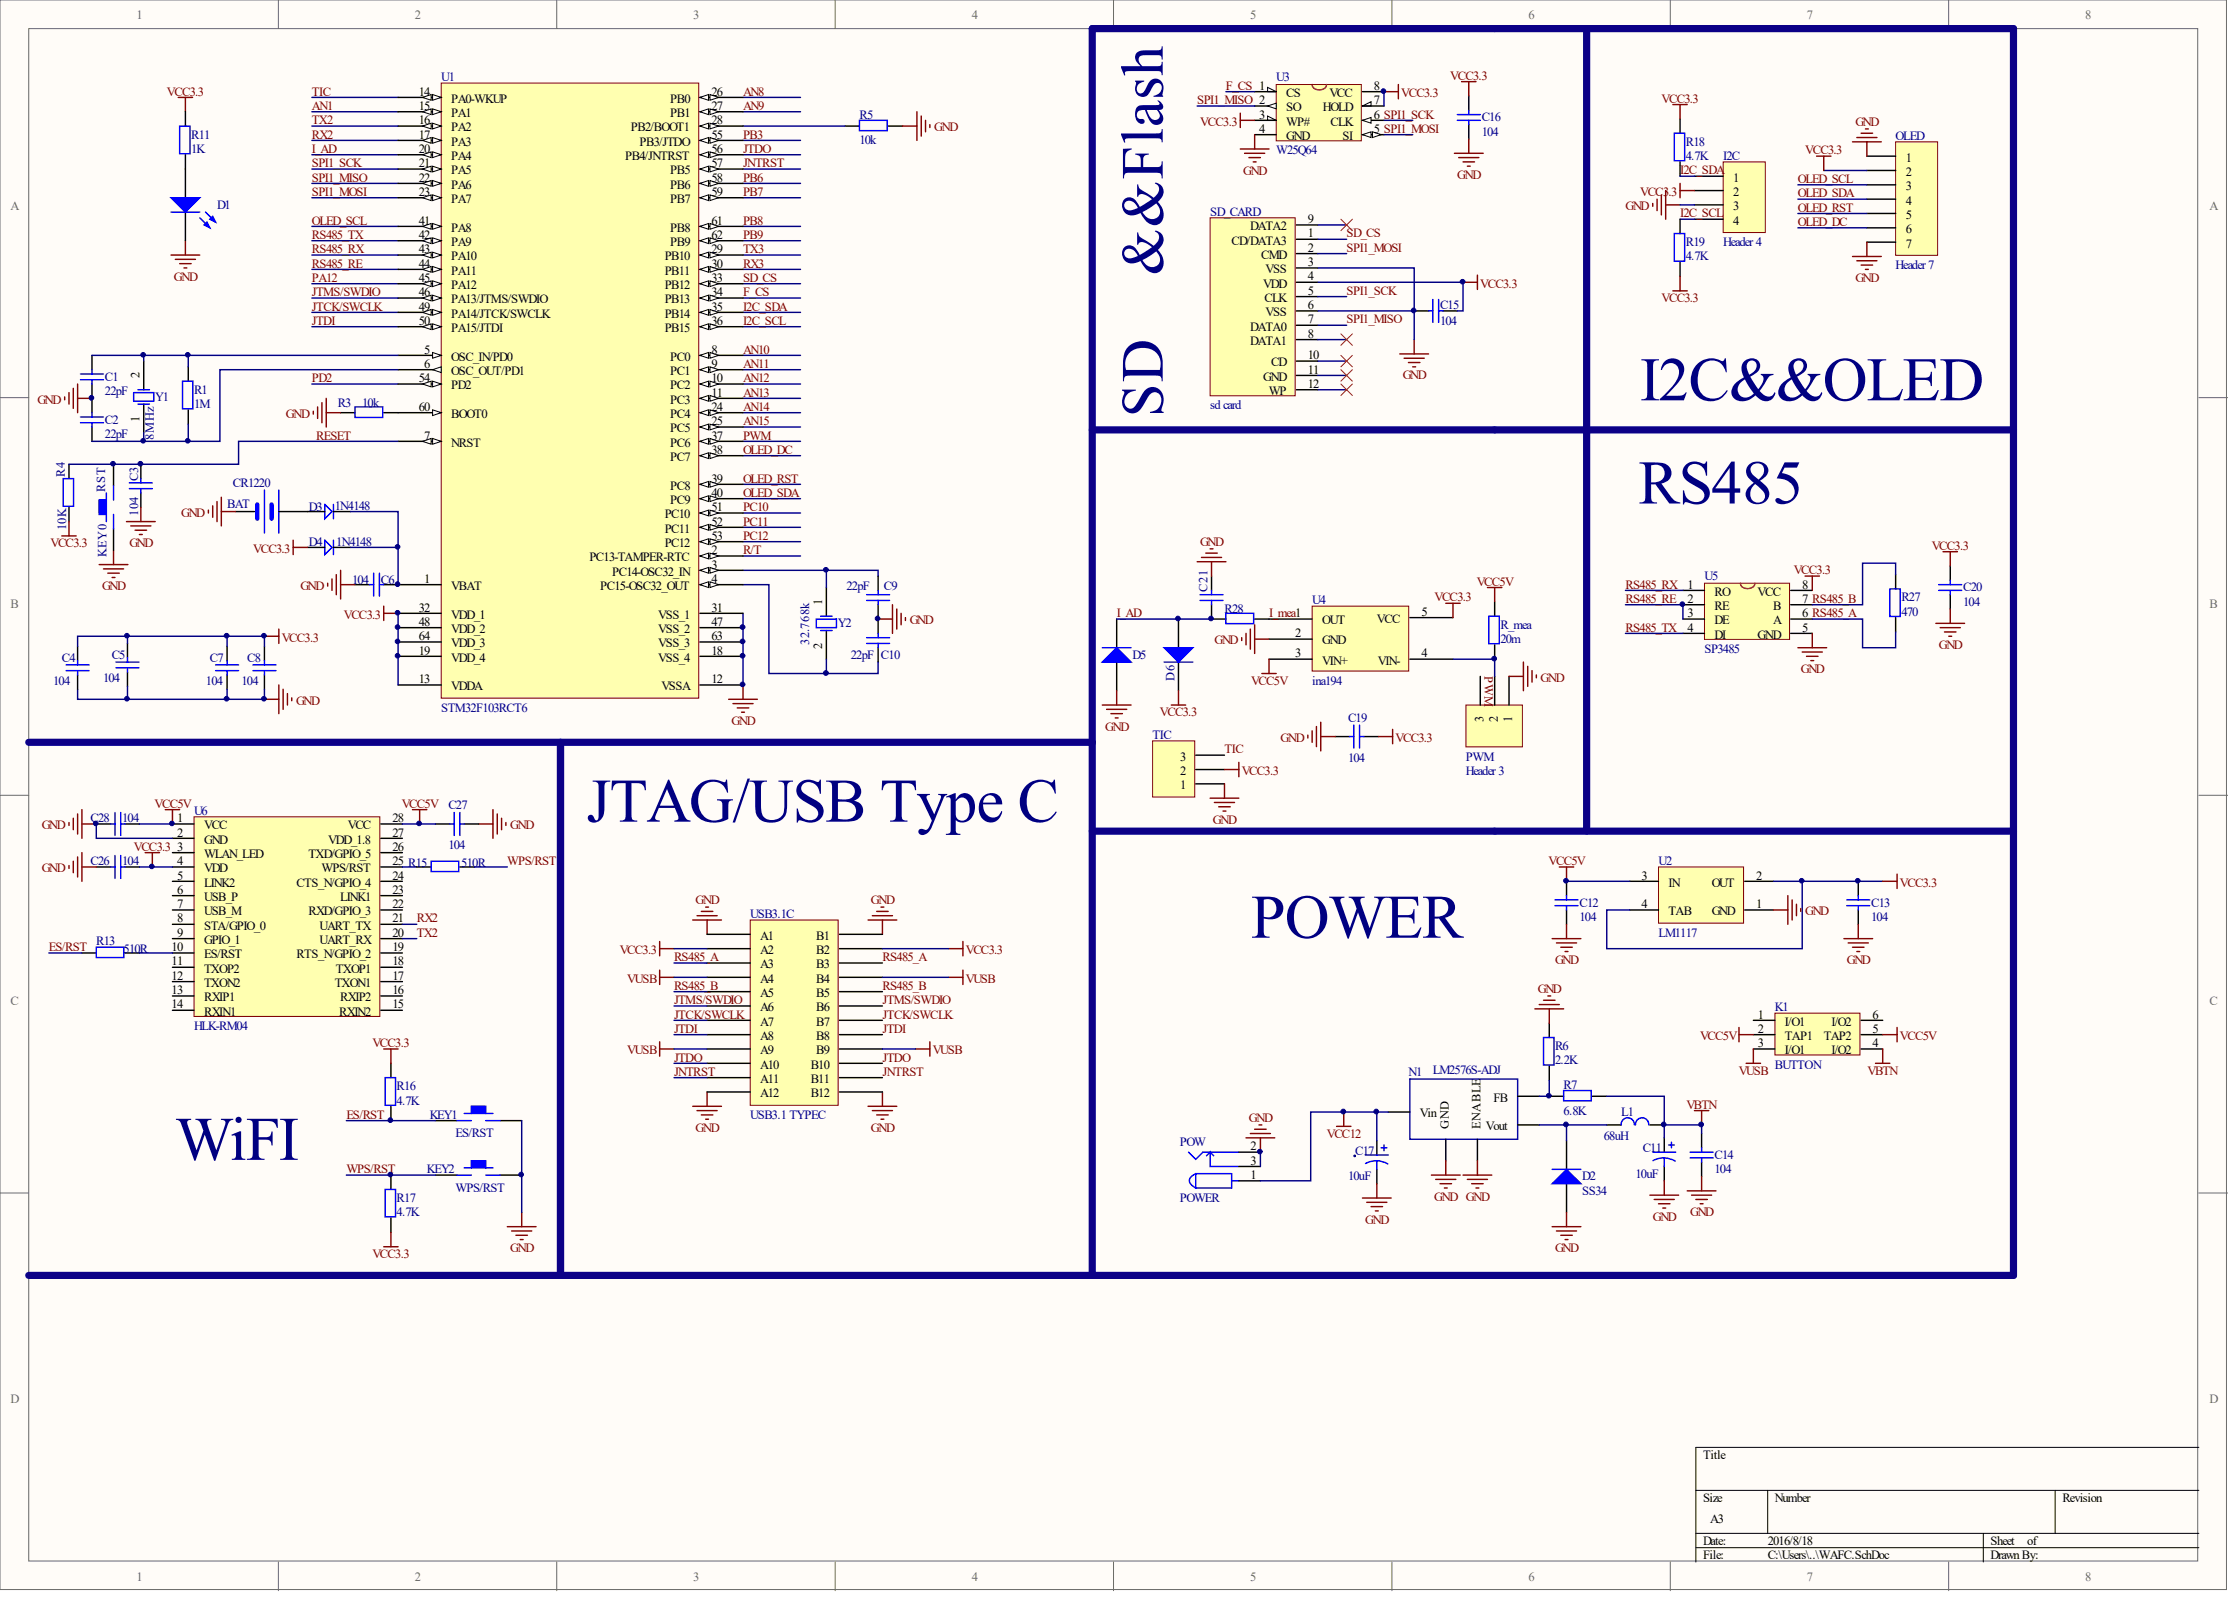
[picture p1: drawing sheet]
<svg xmlns="http://www.w3.org/2000/svg" width="393mm" height="282mm" viewBox="0 0 393 282" stroke-linecap="round" stroke-linejoin="round" font-family="sans-serif">
<defs><g id="words">
<g font-size="10.9" fill="#000080">
<text x="289.2" y="70.6">I2C&amp;&amp;OLED</text>
<text x="289" y="88.8">RS485</text>
<text x="103.5" y="144.9">JTAG/USB Type C</text>
<text x="220.7" y="165.4">POWER</text>
<text x="30.9" y="204.6">WiFI</text>
</g>
<g font-size="10.6" fill="#000080">
<text x="205.1" y="48.6" transform="rotate(-90 205.1 48.6)">&amp;&amp;Flash</text>
<text x="205.1" y="73.6" transform="rotate(-90 205.1 73.6)">SD</text>
</g>
<g font-size="2.2" fill="#696969">
<text x="24.1" y="3.4">1</text>
<text x="73.2" y="3.4">2</text>
<text x="122.3" y="3.4">3</text>
<text x="171.4" y="3.4">4</text>
<text x="220.5" y="3.4">5</text>
<text x="269.6" y="3.4">6</text>
<text x="318.7" y="3.4">7</text>
<text x="367.8" y="3.4">8</text>
<text x="1.9" y="37">A</text>
<text x="389.7" y="37">A</text>
<text x="1.9" y="107.2">B</text>
<text x="389.7" y="107.2">B</text>
<text x="1.9" y="177.3">C</text>
<text x="389.7" y="177.3">C</text>
<text x="1.9" y="247.5">D</text>
<text x="389.7" y="247.5">D</text>
<text x="24.1" y="278.9">1</text>
<text x="73.2" y="278.9">2</text>
<text x="122.3" y="278.9">3</text>
<text x="171.4" y="278.9">4</text>
<text x="220.5" y="278.9">5</text>
<text x="269.6" y="278.9">6</text>
<text x="318.7" y="278.9">7</text>
<text x="367.8" y="278.9">8</text>
</g>
<g font-size="2.2" fill="#800000">
<text x="29.4" y="16.9">VCC3.3</text>
<text x="55" y="16.9">TIC</text>
<text x="131.1" y="16.9">AN8</text>
<text x="216.2" y="15.9">F_CS 1</text>
<text x="247.2" y="17.1">VCC3.3</text>
<text x="255.8" y="14.1">VCC3.3</text>
<text x="55" y="21.9">TX2</text>
<text x="55" y="19.4">AN1</text>
<text x="131.1" y="19.4">AN9</text>
<text x="164.8" y="23.2">GND</text>
<text x="211.2" y="18.4">SPI1_MISO 2</text>
<text x="211.7" y="22.2">VCC3.3</text>
<text x="293.1" y="18.1">VCC3.3</text>
<text x="327.3" y="22.2">GND</text>
<text x="55" y="24.4">RX2</text>
<text x="55" y="29.5">SPI1_SCK</text>
<text x="55" y="27">I_AD</text>
<text x="131.1" y="29.5">JNTRST</text>
<text x="131.1" y="24.4">PB3</text>
<text x="131.1" y="27">JTDO</text>
<text x="318.4" y="27.2">VCC3.3</text>
<text x="55" y="34.6">SPI1_MOSI</text>
<text x="55" y="32">SPI1_MISO</text>
<text x="131.1" y="32">PB6</text>
<text x="131.1" y="34.6">PB7</text>
<text x="219.3" y="30.8">GND</text>
<text x="257.1" y="31.5">GND</text>
<text x="289.3" y="34.6">VCC</text>
<text x="293.3" y="34.6">3</text>
<text x="294.3" y="34.6">.3</text>
<text x="296.3" y="30.8">I2C_SDA</text>
<text x="317.1" y="32.3">OLED_SCL</text>
<text x="317.1" y="34.8">OLED_SDA</text>
<text x="55" y="39.6">OLED_SCL</text>
<text x="131.1" y="39.6">PB8</text>
<text x="237.5" y="41.9">SD_CS</text>
<text x="286.7" y="37.1">GND</text>
<text x="296.3" y="38.3">I2C_SCL</text>
<text x="317.1" y="37.3">OLED_RST</text>
<text x="317.1" y="39.9">OLED_DC</text>
<text x="55" y="42.1">RS485_TX</text>
<text x="55" y="44.7">RS485_RX</text>
<text x="55" y="47.2">RS485_RE</text>
<text x="131.1" y="42.1">PB9</text>
<text x="131.1" y="44.7">TX3</text>
<text x="131.1" y="47.2">RX3</text>
<text x="237.5" y="44.4">SPI1_MOSI</text>
<text x="30.7" y="49.5">GND</text>
<text x="55" y="52.3">JTMS/SWDIO</text>
<text x="55" y="49.7">PA12</text>
<text x="131.1" y="49.7">SD_CS</text>
<text x="131.1" y="52.3">F_CS</text>
<text x="237.5" y="52">SPI1_SCK</text>
<text x="261.1" y="50.7">VCC3.3</text>
<text x="293.1" y="53.3">VCC3.3</text>
<text x="327.3" y="49.8">GND</text>
<text x="55" y="54.8">JTCK/SWCLK</text>
<text x="55" y="57.3">JTDI</text>
<text x="131.1" y="57.3">I2C_SCL</text>
<text x="131.1" y="54.8">I2C_SDA</text>
<text x="237.5" y="57.1">SPI1_MISO</text>
<text x="131.1" y="62.4">AN10</text>
<text x="131.1" y="64.9">AN11</text>
<text x="6.6" y="71.2">GND</text>
<text x="55" y="67.4">PD2</text>
<text x="131.1" y="67.4">AN12</text>
<text x="131.1" y="69.9">AN13</text>
<text x="247.4" y="66.9">GND</text>
<text x="50.4" y="73.7">GND</text>
<text x="55.8" y="77.5">RESET</text>
<text x="131.1" y="72.5">AN14</text>
<text x="131.1" y="75">AN15</text>
<text x="131.1" y="77.5">PWM</text>
<text x="131.1" y="80.1">OLED_DC</text>
<text x="131.1" y="85.1">OLED_RST</text>
<text x="131.1" y="87.6">OLED_SDA</text>
<text x="31.9" y="91.2">GND</text>
<text x="131.1" y="90.2">PC10</text>
<text x="131.1" y="92.7">PC11</text>
<text x="131.1" y="95.2">PC12</text>
<text x="8.9" y="96.5">VCC3.3</text>
<text x="22.8" y="96.5">GND</text>
<text x="44.7" y="97.5">VCC3.3</text>
<text x="131.1" y="97.8">R/T</text>
<text x="211.7" y="96.2">GND</text>
<text x="316.4" y="101.3">VCC3.3</text>
<text x="340.7" y="97">VCC3.3</text>
<text x="18" y="104.1">GND</text>
<text x="53" y="104.1">GND</text>
<text x="253" y="106.1">VCC3.3</text>
<text x="260.5" y="103.3">VCC5V</text>
<text x="286.7" y="103.8">RS485_RX</text>
<text x="286.7" y="106.3">RS485_RE</text>
<text x="49.7" y="113.2">VCC3.3</text>
<text x="60.6" y="109.1">VCC3.3</text>
<text x="160.5" y="110.1">GND</text>
<text x="197" y="108.9">I_AD</text>
<text x="214.2" y="113.7">GND</text>
<text x="223.8" y="108.9">I_mea1</text>
<text x="286.7" y="111.4">RS485_TX</text>
<text x="261.8" y="119.3" transform="rotate(90 261.8 119.3)">PWM</text>
<text x="317.6" y="118.8">GND</text>
<text x="342" y="114.5">GND</text>
<text x="52.2" y="124.3">GND</text>
<text x="220.7" y="120.8">VCC5V</text>
<text x="271.8" y="120.3">GND</text>
<text x="129" y="127.9">GND</text>
<text x="194.9" y="128.9">GND</text>
<text x="204.6" y="126.3">VCC3.3</text>
<text x="225.9" y="130.9">GND</text>
<text x="246.1" y="130.9">VCC3.3</text>
<text x="216" y="132.9">TIC</text>
<text x="219" y="136.7">VCC3.3</text>
<text x="27.3" y="142.5">VCC5V</text>
<text x="70.9" y="142.5">VCC5V</text>
<text x="7.4" y="146.3">GND</text>
<text x="90" y="146.3">GND</text>
<text x="214" y="145.3">GND</text>
<text x="7.4" y="153.9">GND</text>
<text x="23.6" y="150.1">VCC3.3</text>
<text x="89.5" y="152.6">WPS/RST</text>
<text x="273.1" y="152.6">VCC5V</text>
<text x="122.7" y="159.4">GND</text>
<text x="153.6" y="159.4">GND</text>
<text x="318.4" y="161.5">GND</text>
<text x="335.1" y="156.4">VCC3.3</text>
<text x="8.6" y="167.8">ES/RST</text>
<text x="73.5" y="162.7">RX2</text>
<text x="73.5" y="165.2">TX2</text>
<text x="109.3" y="168.3">VCC3.3</text>
<text x="110.7" y="173.3">VUSB</text>
<text x="118.9" y="169.5">RS485_A</text>
<text x="155.6" y="169.5">RS485_A</text>
<text x="170.4" y="173.3">VUSB</text>
<text x="170.4" y="168.3">VCC3.3</text>
<text x="274.3" y="170.1">GND</text>
<text x="325.7" y="170.1">GND</text>
<text x="118.9" y="174.6">RS485_B</text>
<text x="118.9" y="177.1">JTMS/SWDIO</text>
<text x="118.9" y="179.7">JTCK/SWCLK</text>
<text x="155.6" y="177.1">JTMS/SWDIO</text>
<text x="155.6" y="174.6">RS485_B</text>
<text x="155.6" y="179.7">JTCK/SWCLK</text>
<text x="271.2" y="175.1">GND</text>
<text x="65.7" y="184.7">VCC3.3</text>
<text x="110.7" y="186">VUSB</text>
<text x="118.9" y="182.2">JTDI</text>
<text x="155.6" y="182.2">JTDI</text>
<text x="164.5" y="186">VUSB</text>
<text x="299.9" y="183.4">VCC5V</text>
<text x="335.1" y="183.4">VCC5V</text>
<text x="118.9" y="189.8">JNTRST</text>
<text x="118.9" y="187.2">JTDO</text>
<text x="155.6" y="189.8">JNTRST</text>
<text x="155.6" y="187.2">JTDO</text>
<text x="306.7" y="189.5">VUSB</text>
<text x="329.4" y="189.5">VBTN</text>
<text x="61.1" y="197.3">ES/RST</text>
<text x="220.3" y="197.9">GND</text>
<text x="297.5" y="195.6">VBTN</text>
<text x="122.7" y="199.7">GND</text>
<text x="153.6" y="199.7">GND</text>
<text x="234" y="200.7">VCC12</text>
<text x="61.1" y="207">WPS/RST</text>
<text x="240.8" y="215.8">GND</text>
<text x="253" y="211.8">GND GND</text>
<text x="291.5" y="215.3">GND</text>
<text x="298.1" y="214.6">GND</text>
<text x="65.7" y="221.9">VCC3.3</text>
<text x="90" y="220.9">GND</text>
<text x="274.3" y="220.9">GND</text>
</g>
<g font-size="2.2">
<text x="73.9" y="16.9">14</text>
<text x="125.5" y="16.9">26</text>
<text x="226.9" y="17.1">CS</text>
<text x="234.5" y="17.1">VCC</text>
<text x="242.3" y="15.9">8</text>
<text x="73.9" y="19.4">15</text>
<text x="73.9" y="21.9">16</text>
<text x="79.6" y="18.1">PA0-WKUP</text>
<text x="79.6" y="20.7">PA1</text>
<text x="79.6" y="23.2">PA2</text>
<text x="111.3" y="23.2">PB2/BOOT1</text>
<text x="118.2" y="18.1">PB0</text>
<text x="118.2" y="20.7">PB1</text>
<text x="125.5" y="19.4">27</text>
<text x="125.5" y="21.9">28</text>
<text x="222.1" y="20.9">3</text>
<text x="222.1" y="23.4">4</text>
<text x="226.9" y="19.6">SO</text>
<text x="226.9" y="22.2">WP#</text>
<text x="233.3" y="19.6">HOLD</text>
<text x="234.7" y="22.2">CLK</text>
<text x="242.3" y="23.4">5 SPI1_MOSI</text>
<text x="242.3" y="20.9">6 SPI1_SCK</text>
<text x="242.3" y="18.4">7</text>
<text x="73.9" y="24.4">17</text>
<text x="73.9" y="27">20</text>
<text x="73.9" y="29.5">21</text>
<text x="79.6" y="25.7">PA3</text>
<text x="79.6" y="28.2">PA4</text>
<text x="110.3" y="28.2">PB4/JNTRST</text>
<text x="112.8" y="25.7">PB3/JTDO</text>
<text x="125.5" y="24.4">55</text>
<text x="125.5" y="27">56</text>
<text x="125.5" y="29.5">57</text>
<text x="226.9" y="24.7">GND</text>
<text x="236.8" y="24.7">SI</text>
<text x="336.1" y="28.5">1</text>
<text x="73.9" y="32">22</text>
<text x="73.9" y="34.6">23</text>
<text x="79.6" y="30.8">PA5</text>
<text x="79.6" y="33.3">PA6</text>
<text x="79.6" y="35.8">PA7</text>
<text x="118.2" y="30.8">PB5</text>
<text x="118.2" y="33.3">PB6</text>
<text x="118.2" y="35.8">PB7</text>
<text x="125.5" y="32">58</text>
<text x="125.5" y="34.6">59</text>
<text x="305.7" y="32">1</text>
<text x="305.7" y="34.6">2</text>
<text x="336.1" y="31">2</text>
<text x="336.1" y="33.5">3</text>
<text x="73.9" y="39.6">41</text>
<text x="79.6" y="40.9">PA8</text>
<text x="118.2" y="40.9">PB8</text>
<text x="125.5" y="39.6">61</text>
<text x="220.5" y="40.6">DATA2</text>
<text x="230.7" y="41.9">1</text>
<text x="230.7" y="39.4">9</text>
<text x="305.7" y="37.1">3</text>
<text x="305.7" y="39.6">4</text>
<text x="336.1" y="36.1">4</text>
<text x="336.1" y="38.6">5</text>
<text x="336.1" y="41.1">6</text>
<text x="73.9" y="42.1">42</text>
<text x="73.9" y="44.7">43</text>
<text x="73.9" y="47.2">44</text>
<text x="79.6" y="43.4">PA9</text>
<text x="79.6" y="45.9">PA10</text>
<text x="117.2" y="45.9">PB10</text>
<text x="118.2" y="43.4">PB9</text>
<text x="125.5" y="42.1">62</text>
<text x="125.5" y="44.7">29</text>
<text x="125.5" y="47.2">30</text>
<text x="217.3" y="43.2">CD/DATA3</text>
<text x="222.4" y="45.7">CMD</text>
<text x="230.7" y="44.4">2</text>
<text x="230.7" y="46.9">3</text>
<text x="336.1" y="43.7">7</text>
<text x="73.9" y="49.7">45</text>
<text x="73.9" y="52.3">46</text>
<text x="79.6" y="48.5">PA11</text>
<text x="79.6" y="51">PA12</text>
<text x="79.6" y="53.5">PA13/JTMS/SWDIO</text>
<text x="117.2" y="48.5">PB11</text>
<text x="117.2" y="51">PB12</text>
<text x="117.2" y="53.5">PB13</text>
<text x="125.5" y="49.7">33</text>
<text x="125.5" y="52.3">34</text>
<text x="222.8" y="50.7">VDD</text>
<text x="223" y="53.3">CLK</text>
<text x="223.2" y="48.2">VSS</text>
<text x="230.7" y="49.5">4</text>
<text x="230.7" y="52">5</text>
<text x="73.9" y="54.8">49</text>
<text x="73.9" y="57.3">50</text>
<text x="79.6" y="56">PA14/JTCK/SWCLK</text>
<text x="79.6" y="58.6">PA15/JTDI</text>
<text x="117.2" y="56">PB14</text>
<text x="117.2" y="58.6">PB15</text>
<text x="125.5" y="54.8">35</text>
<text x="125.5" y="57.3">36</text>
<text x="220.5" y="58.3">DATA0</text>
<text x="223.2" y="55.8">VSS</text>
<text x="230.7" y="54.5">6</text>
<text x="230.7" y="57.1">7</text>
<text x="230.7" y="59.6">8</text>
<text x="74.8" y="62.4">5</text>
<text x="74.8" y="64.9">6</text>
<text x="79.6" y="63.6">OSC_IN/PD0</text>
<text x="118.2" y="63.6">PC0</text>
<text x="125.5" y="62.4">8</text>
<text x="125.5" y="64.9">9</text>
<text x="220.5" y="60.8">DATA1</text>
<text x="224.2" y="64.6">CD</text>
<text x="230.7" y="63.4">10</text>
<text x="230.7" y="65.9">11</text>
<text x="24.6" y="66.7" transform="rotate(-90 24.6 66.7)">2</text>
<text x="73.9" y="67.4">54</text>
<text x="79.6" y="66.2">OSC_OUT/PD1</text>
<text x="79.6" y="68.7">PD2</text>
<text x="118.2" y="66.2">PC1</text>
<text x="118.2" y="68.7">PC2</text>
<text x="118.2" y="71.2">PC3</text>
<text x="125.5" y="67.4">10</text>
<text x="125.5" y="69.9">11</text>
<text x="222.8" y="67.2">GND</text>
<text x="223.8" y="69.7">WP</text>
<text x="230.7" y="68.4">12</text>
<text x="24.6" y="74.5" transform="rotate(-90 24.6 74.5)">1</text>
<text x="73.9" y="72.5">60</text>
<text x="74.8" y="77.5">7</text>
<text x="79.6" y="73.7">BOOT0</text>
<text x="118.2" y="73.7">PC4</text>
<text x="118.2" y="76.3">PC5</text>
<text x="125.5" y="72.5">24</text>
<text x="125.5" y="75">25</text>
<text x="125.5" y="77.5">37</text>
<text x="79.6" y="78.8">NRST</text>
<text x="118.2" y="78.8">PC6</text>
<text x="118.2" y="81.3">PC7</text>
<text x="125.5" y="80.1">38</text>
<text x="118.2" y="86.4">PC8</text>
<text x="118.2" y="88.9">PC9</text>
<text x="125.5" y="85.1">39</text>
<text x="125.5" y="87.6">40</text>
<text x="117.2" y="91.4">PC10</text>
<text x="117.2" y="94">PC11</text>
<text x="125.5" y="90.2">51</text>
<text x="125.5" y="92.7">52</text>
<text x="125.5" y="95.2">53</text>
<text x="104" y="99">PC13-TAMPER-RTC</text>
<text x="108" y="101.5">PC14-OSC32_IN</text>
<text x="117.2" y="96.5">PC12</text>
<text x="125.5" y="97.8">2</text>
<text x="125.5" y="100.3">3</text>
<text x="73.9" y="107.9">32</text>
<text x="74.8" y="102.8">1</text>
<text x="79.6" y="104.1">VBAT</text>
<text x="105.9" y="104.1">PC15-OSC32_OUT</text>
<text x="125.5" y="102.8">4</text>
<text x="125.5" y="107.9">31</text>
<text x="145" y="106.7" transform="rotate(-90 145 106.7)">1</text>
<text x="297.7" y="103.8">1</text>
<text x="297.7" y="106.3">2</text>
<text x="302.4" y="105.1">RO</text>
<text x="302.4" y="107.6">RE</text>
<text x="310" y="105.1">VCC</text>
<text x="312.7" y="107.6">B</text>
<text x="317.9" y="106.3">7 RS485_B</text>
<text x="317.9" y="103.8">8</text>
<text x="73.9" y="110.4">48</text>
<text x="73.9" y="112.9">64</text>
<text x="79.6" y="109.1">VDD_1</text>
<text x="79.6" y="111.7">VDD_2</text>
<text x="116.1" y="109.1">VSS_1</text>
<text x="116.1" y="111.7">VSS_2</text>
<text x="125.5" y="110.4">47</text>
<text x="125.5" y="112.9">63</text>
<text x="228.5" y="112.4">2</text>
<text x="233.2" y="110.1">OUT</text>
<text x="233.2" y="113.7">GND</text>
<text x="242.9" y="109.9">VCC</text>
<text x="250.7" y="108.6">5</text>
<text x="297.7" y="108.9">3</text>
<text x="297.7" y="111.4">4</text>
<text x="302.4" y="110.1">DE</text>
<text x="302.4" y="112.7">DI</text>
<text x="310" y="112.7">GND</text>
<text x="312.7" y="110.1">A</text>
<text x="317.9" y="111.4">5</text>
<text x="317.9" y="108.9">6 RS485_A</text>
<text x="73.9" y="115.4">19</text>
<text x="79.6" y="114.2">VDD_3</text>
<text x="79.6" y="116.7">VDD_4</text>
<text x="116.1" y="114.2">VSS_3</text>
<text x="116.1" y="116.7">VSS_4</text>
<text x="125.5" y="115.4">18</text>
<text x="145" y="114.4" transform="rotate(-90 145 114.4)">2</text>
<text x="228.5" y="116">3</text>
<text x="233.2" y="117.2">VIN+</text>
<text x="243.1" y="117.2">VIN-</text>
<text x="250.7" y="116">4</text>
<text x="73.9" y="120.5">13</text>
<text x="79.6" y="121.8">VDDA</text>
<text x="116.7" y="121.8">VSSA</text>
<text x="125.5" y="120.5">12</text>
<text x="261.6" y="127.3" transform="rotate(-90 261.6 127.3)">3</text>
<text x="264.2" y="127.3" transform="rotate(-90 264.2 127.3)">2</text>
<text x="266.7" y="127.3" transform="rotate(-90 266.7 127.3)">1</text>
<text x="208.2" y="136.7">2</text>
<text x="208.2" y="134.2">3</text>
<text x="208.2" y="139.2">1</text>
<text x="31.2" y="145">1</text>
<text x="31.2" y="147.6">2</text>
<text x="36" y="146.3">VCC</text>
<text x="36" y="148.8">GND</text>
<text x="57.9" y="148.8">VDD_1.8</text>
<text x="61.3" y="146.3">VCC</text>
<text x="69.2" y="147.6">27</text>
<text x="69.2" y="145">28</text>
<text x="31.2" y="150.1">3</text>
<text x="31.2" y="152.6">4</text>
<text x="31.2" y="155.1">5</text>
<text x="36" y="151.3">WLAN_LED</text>
<text x="36" y="153.9">VDD</text>
<text x="54.4" y="151.3">TXD/GPIO_5</text>
<text x="56.7" y="153.9">WPS/RST</text>
<text x="69.2" y="155.1">24</text>
<text x="69.2" y="152.6">25 R15</text>
<text x="69.2" y="150.1">26</text>
<text x="289.5" y="155.1">3</text>
<text x="309.8" y="155.1">2</text>
<text x="31.2" y="157.7">6</text>
<text x="31.2" y="160.2">7</text>
<text x="36" y="156.4">LINK2</text>
<text x="36" y="158.9">USB_P</text>
<text x="36" y="161.5">USB_M</text>
<text x="52.3" y="156.4">CTS_N/GPIO_4</text>
<text x="54.4" y="161.5">RXD/GPIO_3</text>
<text x="60" y="158.9">LINK1</text>
<text x="69.2" y="160.2">22</text>
<text x="69.2" y="157.7">23</text>
<text x="289.5" y="160.2">4</text>
<text x="294.3" y="156.4">IN</text>
<text x="294.3" y="161.5">TAB</text>
<text x="301.9" y="156.4">OUT</text>
<text x="301.9" y="161.5">GND</text>
<text x="309.8" y="160.2">1</text>
<text x="30.3" y="167.8">10</text>
<text x="31.2" y="162.7">8</text>
<text x="31.2" y="165.2">9</text>
<text x="36" y="164">STA/GPIO_0</text>
<text x="36" y="166.5">GPIO_1</text>
<text x="56.4" y="166.5">UART_RX</text>
<text x="56.4" y="164">UART_TX</text>
<text x="69.2" y="167.8">19</text>
<text x="69.2" y="165.2">20</text>
<text x="69.2" y="162.7">21</text>
<text x="134.1" y="165.8">A1</text>
<text x="144" y="165.8">B1</text>
<text x="30.3" y="170.3">11</text>
<text x="30.3" y="172.8">12</text>
<text x="36" y="169">ES/RST</text>
<text x="36" y="171.6">TXOP2</text>
<text x="52.3" y="169">RTS_N/GPIO_2</text>
<text x="59.2" y="171.6">TXOP1</text>
<text x="69.2" y="172.8">17</text>
<text x="69.2" y="170.3">18</text>
<text x="134.1" y="168.3">A2</text>
<text x="134.1" y="170.8">A3</text>
<text x="134.1" y="173.3">A4</text>
<text x="144" y="173.3">B4</text>
<text x="144" y="170.8">B3</text>
<text x="144" y="168.3">B2</text>
<text x="30.3" y="175.4">13</text>
<text x="30.3" y="177.9">14</text>
<text x="36" y="174.1">TXON2</text>
<text x="36" y="176.6">RXIP1</text>
<text x="36" y="179.1">RXIN1</text>
<text x="59" y="174.1">TXON1</text>
<text x="59.8" y="179.1">RXIN2</text>
<text x="60" y="176.6">RXIP2</text>
<text x="69.2" y="177.9">15</text>
<text x="69.2" y="175.4">16</text>
<text x="134.1" y="175.9">A5</text>
<text x="134.1" y="178.4">A6</text>
<text x="144" y="178.4">B6</text>
<text x="144" y="175.9">B5</text>
<text x="310.1" y="179.7">1</text>
<text x="330.3" y="179.7">6</text>
<text x="134.1" y="180.9">A7</text>
<text x="134.1" y="183.4">A8</text>
<text x="134.1" y="186">A9</text>
<text x="144" y="186">B9</text>
<text x="144" y="183.4">B8</text>
<text x="144" y="180.9">B7</text>
<text x="310.1" y="182.2">2</text>
<text x="310.1" y="184.7">3</text>
<text x="314.8" y="180.9">I/O1</text>
<text x="314.8" y="183.4">TAP1</text>
<text x="314.8" y="186">I/O1</text>
<text x="321.7" y="183.4">TAP2</text>
<text x="323" y="186">I/O2</text>
<text x="323" y="180.9">I/O2</text>
<text x="330.3" y="184.7">4</text>
<text x="330.3" y="182.2">5</text>
<text x="134.1" y="188.5">A10</text>
<text x="134.1" y="191">A11</text>
<text x="143" y="191">B11</text>
<text x="143" y="188.5">B10</text>
<text x="134.1" y="193.6">A12</text>
<text x="143" y="193.6">B12</text>
<text x="250.5" y="197.1">Vin</text>
<text x="263.4" y="194.3">FB</text>
<text x="220.5" y="202.9">2</text>
<text x="255.6" y="199.2" transform="rotate(-90 255.6 199.2)">GND</text>
<text x="261.1" y="199.2" transform="rotate(-90 261.1 199.2)">ENABLE</text>
<text x="262.1" y="199.4">Vout</text>
<text x="220.5" y="208">1</text>
<text x="220.5" y="205.4">3</text>
<text x="300.4" y="257.3">Title</text>
<text x="300.4" y="264.9">Size</text>
<text x="301.7" y="268.7">A3</text>
<text x="313.1" y="264.9">Number</text>
<text x="363.8" y="264.9">Revision</text>
<text x="300.4" y="272.5">Date:</text>
<text x="300.4" y="275">File:</text>
<text x="311.8" y="272.5">2016/8/18</text>
<text x="311.8" y="275">C:\Users\..\WAFC.SchDoc</text>
<text x="351.1" y="272.5">Sheet</text>
<text x="351.1" y="275">DrawnBy:</text>
<text x="357.5" y="272.5">of</text>
</g>
<g font-size="2.2" fill="#000080">
<text x="77.8" y="14.3">U1</text>
<text x="225.1" y="14.3">U3</text>
<text x="151.6" y="20.9">R5</text>
<text x="261.4" y="23.9">104</text>
<text x="261.4" y="21.4">C16</text>
<text x="33.7" y="27">1K</text>
<text x="33.7" y="24.4">R11</text>
<text x="151.6" y="25.5">10k</text>
<text x="225.1" y="27.2">W25Q64</text>
<text x="297.4" y="28.2">4.7K</text>
<text x="297.4" y="25.7">R18</text>
<text x="303.9" y="28.2">I2C</text>
<text x="334.4" y="24.7">OLED</text>
<text x="38.3" y="36.8">D1</text>
<text x="213.4" y="38.1">SD_CARD</text>
<text x="297.4" y="45.9">4.7K</text>
<text x="297.4" y="43.4">R19</text>
<text x="303.9" y="43.4">Header 4</text>
<text x="334.4" y="47.4">Header 7</text>
<text x="254" y="57.3">104</text>
<text x="254" y="54.5">C15</text>
<text x="18.5" y="69.7">22pF</text>
<text x="18.5" y="67.2">C1</text>
<text x="27.4" y="70.7">Y1</text>
<text x="34.2" y="72">1M</text>
<text x="34.2" y="69.4">R1</text>
<text x="59.6" y="71.7">R3</text>
<text x="63.9" y="71.7">10k</text>
<text x="18.5" y="77.3">22pF</text>
<text x="18.5" y="74.8">C2</text>
<text x="27.2" y="77.6" transform="rotate(-90 27.2 77.6)">8MHz</text>
<text x="213.4" y="72.2">sd card</text>
<text x="11.4" y="84.2" transform="rotate(-90 11.4 84.2)">R4</text>
<text x="18.5" y="86.7" transform="rotate(-90 18.5 86.7)">RST</text>
<text x="24.3" y="84.9" transform="rotate(-90 24.3 84.9)">C3</text>
<text x="40.1" y="89.7">BAT</text>
<text x="41.1" y="85.9">CR1220</text>
<text x="59.1" y="89.9">1N4148</text>
<text x="11.7" y="93.5" transform="rotate(-90 11.7 93.5)">10K</text>
<text x="24.4" y="91" transform="rotate(-90 24.4 91)">104</text>
<text x="54.5" y="90.2">D3</text>
<text x="18.8" y="98.3" transform="rotate(-90 18.8 98.3)">KEY0</text>
<text x="54.5" y="96.2">D4</text>
<text x="59.3" y="96.2">1N4148</text>
<text x="62.1" y="103.1">104</text>
<text x="67.2" y="103.1">C6</text>
<text x="149.3" y="104.1">22pF</text>
<text x="155.9" y="104.1">C9</text>
<text x="213" y="104.4" transform="rotate(-90 213 104.4)">C21</text>
<text x="231.4" y="106.6">U4</text>
<text x="300.7" y="102.3">U5</text>
<text x="335.4" y="106.1">R27</text>
<text x="346.3" y="106.9">104</text>
<text x="346.3" y="104.3">C20</text>
<text x="142.8" y="113.7" transform="rotate(-90 142.8 113.7)">32.768k</text>
<text x="147.8" y="110.6">Y2</text>
<text x="216" y="108.1">R28</text>
<text x="264.7" y="113.4">20m</text>
<text x="264.7" y="110.9">R_mea</text>
<text x="335.4" y="108.6">470</text>
<text x="10.9" y="116.7">C4</text>
<text x="19.7" y="116.2">C5</text>
<text x="37" y="116.7">C7</text>
<text x="43.6" y="116.7">C8</text>
<text x="150.1" y="116.2">22pF</text>
<text x="155.4" y="116.2">C10</text>
<text x="199.8" y="116.2">D5</text>
<text x="300.7" y="115.2">SP3485</text>
<text x="9.4" y="120.8">104</text>
<text x="18.2" y="120.3">104</text>
<text x="36.3" y="120.8">104</text>
<text x="42.6" y="120.8">104</text>
<text x="77.8" y="125.6">STM32F103RCT6</text>
<text x="207.1" y="120.1" transform="rotate(-90 207.1 120.1)">D6</text>
<text x="231.4" y="120.8">ina194</text>
<text x="203.3" y="130.4">TIC</text>
<text x="237.8" y="127.3">C19</text>
<text x="237.8" y="134.4">104</text>
<text x="258.6" y="134.2">PWM</text>
<text x="258.6" y="136.7">Header 3</text>
<text x="34.2" y="143.8">U6</text>
<text x="79.1" y="142.7">C27</text>
<text x="16" y="145">C28</text>
<text x="21.5" y="145">104</text>
<text x="79.1" y="149.8">104</text>
<text x="16" y="152.6">C26</text>
<text x="21.5" y="152.6">104</text>
<text x="81.4" y="152.9">510R</text>
<text x="292.5" y="152.6">U2</text>
<text x="132.3" y="162">USB3.1C</text>
<text x="278.6" y="159.9">C12</text>
<text x="330.1" y="159.9">C13</text>
<text x="17" y="166.8">R13</text>
<text x="278.6" y="162.5">104</text>
<text x="292.5" y="165.2">LM1117</text>
<text x="330.1" y="162.5">104</text>
<text x="21.8" y="168">510R</text>
<text x="313.1" y="178.4">K1</text>
<text x="34.2" y="181.7">HLK-RM04</text>
<text x="274.3" y="185.2">R6</text>
<text x="248.4" y="189.8">N1</text>
<text x="252.7" y="189.5">LM2576S-ADJ</text>
<text x="274.3" y="187.7">2.2K</text>
<text x="313.1" y="188.5">BUTTON</text>
<text x="70" y="194.8">4.7K</text>
<text x="70" y="192.3">R16</text>
<text x="75.8" y="197.3">KEY1</text>
<text x="132.3" y="197.3">USB3.1 TYPEC</text>
<text x="275.8" y="196.6">6.8K</text>
<text x="275.8" y="192">R7</text>
<text x="285.9" y="196.8">L1</text>
<text x="80.4" y="200.6">ES/RST</text>
<text x="208.1" y="202.2">POW</text>
<text x="239.1" y="203.7">C17</text>
<text x="282.9" y="201.1">68uH</text>
<text x="289.8" y="203.2">C11</text>
<text x="75.3" y="207">KEY2</text>
<text x="237.8" y="208.2">10uF</text>
<text x="279.1" y="208.2">D2</text>
<text x="288.5" y="207.7">10uF</text>
<text x="302.4" y="207">104</text>
<text x="302.4" y="204.4">C14</text>
<text x="70" y="214.5">4.7K</text>
<text x="70" y="212">R17</text>
<text x="80.4" y="210.2">WPS/RST</text>
<text x="208.1" y="212">POWER</text>
<text x="279.1" y="210.7">SS34</text>
</g>
</g></defs>
<g fill="#fffcf8" stroke="#696969" stroke-width=".18">
<path d="M0 0h392.7v280.4h-392.7z"/>
<path d="M5.1 5h382.6v270.3h-382.6z"/>
</g>
<g fill="none" stroke="#696969" stroke-width=".18">
<path d="M49.1 0v5M98.2 0v5M147.3 0v5M196.4 0v5M245.5 0v5M294.6 0v5M343.7 0v5M0 70.1h5.1M387.9 70.1h5M0 140.3h5.1M387.9 140.3h5M0 210.4h5.1"/>
<path d="M387.9 210.4h5M49.1 275.5v5.1M98.2 275.5v5.1M147.3 275.5v5.1M196.4 275.5v5.1M245.5 275.5v5.1M294.6 275.5v5.1M343.7 275.5v5.1"/>
</g>
<path d="M387.9 255.3h-88.8v20.2M299.1 262.9h88.8M299.1 270.5h88.8M299.1 273h88.8M311.8 262.9v7.6M349.8 270.5v5M362.5 262.9v7.6" fill="none" stroke="#000" stroke-width=".18"/>
<g fill="none" stroke="#000" stroke-width=".25">
<path d="M149.1 22.2h2.5M156.7 22.2h2.5M16.2 62.7v2.5M16.2 67.7v5.1M16.2 75.3v2.5M33.2 64.7v2.5M33.2 72.3v2.5M60.1 72.8h2.5M67.7 72.8h2.5M12.2 81.9v2.5M12.2 89.5v2.5M24.8 81.9v2.5"/>
<path d="M24.8 86.9v2.6M22.5 113.5v2.5M22.5 118.5v2.6M40.1 114v2.5M40.1 119.1v2.5M46.6 114v2.5M46.6 119.1v2.5M145.8 103.6v5.1M145.8 111.2v5.1M154.9 101.6v2.5M154.9 106.7v5M154.9 114.2v2.6"/>
</g>
<g fill="none" stroke="#00f" stroke-width=".25">
<path d="M151.6 21.2h4.9v1.8h-4.9zM14.2 66h4.1M14.2 67h4.1M14.2 73.6h4.1M14.2 74.6h4.1M16.2 65.2v.8M16.2 67v.7M16.2 72.8v.8M16.2 74.6v.7M32.2 67.2h1.8v4.9h-1.8zM62.6 71.8h4.9v1.8h-4.9zM11.2 84.4h1.8v4.9h-1.8z"/>
<path d="M22.8 85.2h4.1M22.8 86.2h4.1M24.8 84.4v.8M24.8 86.2v.7M20.5 117.8h4M20.5 116.8h4M22.5 116v.8M22.5 117.8v.7M38 118.3h4.1M38 117.3h4.1M40.1 116.5v.8M40.1 118.3v.8"/>
<path d="M44.6 118.3h4.1M44.6 117.3h4.1M46.6 116.5v.8M46.6 118.3v.8M144 109.2h3.5v1.5h-3.5zM144.7 111.2h2.1M144.7 108.7h2.1M152.9 113.5h4M152.9 112.5h4M152.9 105.9h4M152.9 104.9h4M154.9 104.1v.8"/>
<path d="M154.9 105.9v.8M154.9 111.7v.8M154.9 113.5v.7"/>
</g>
<g fill="none" stroke="#800000" stroke-width=".25">
<path d="M161.7 19.7v5.1M159.2 22.2h2.5M162.5 20.5v3.5M163.3 21.2v2M164 22v.5M11.4 70v.5M12.2 69.3v2M12.9 68.5v3.5M13.7 67.7v5.1M13.7 70.3h2.5M55.3 72.5v.5M56 71.8v2"/>
<path d="M56.8 71v3.6M57.5 70.3v5M57.5 72.8h2.6M10.9 94.5h2.5M12.2 92v2.5M17.5 99.6h5.1M20 97.1v2.5M22.3 92h5.1M23.1 92.8h3.5M23.8 93.5h2.1M24.6 94.3h.5M24.8 89.5v2.5"/>
<path d="M18.3 100.3h3.5M19 101.1h2M19.8 101.9h.5M46.6 112.2h2.6M49.2 111v2.5M67.7 106.9v2.5M67.7 108.2h2.5M154.9 109.2h2.5M157.4 106.7v5M158.2 107.4v3.6M158.9 108.2v2M159.7 108.9v.5"/>
<path d="M46.6 123.3h2.6M49.2 120.8v5.1M49.9 121.6v3.5M50.7 122.3v2.1M51.5 123.1v.5M128.5 123.3h5.1M129.3 124.1h3.5M130 124.9h2.1M130.8 125.6h.5M131.1 120.8v2.5"/>
</g>
<path d="M131.1 22.2h18M40.1 112.2v1.8M131.1 103.1h4.5v15.7h10.2M131.1 108.2v12.6M131.1 100.6h14.7M145.8 116.3v2.5h9.1v-2M154.9 101.6v-1h-9.1v3M22.5 121.1v2.2h-8.8v-1.7M40.1 121.6v1.7h6.5v-1.7" fill="none" stroke="#000080" stroke-width=".25"/>
<path d="M292.5 152.9h15v9.9h-15z" fill="#ffffb0" stroke="#800000" stroke-width=".18"/>
<path d="M32.7 19.7v2.5M32.7 27.3v7.6M32.7 37.4v5.1M276.3 155.5v2.5M287.5 155.5h5M307.8 155.5h5M327.8 155.5v2.5M276.3 160.5v2.5M287.5 160.5h5M307.8 160.5h5M327.8 160.5v2.5" fill="none" stroke="#000" stroke-width=".25"/>
<g fill="none" stroke="#000080" stroke-width=".25">
<path d="M55 17.2h15.2M55 19.7h15.2M131.1 17.2h10.1M131.1 19.7h10.1M55 27.3h15.2M55 29.8h15.2M55 32.3h15.2M55 34.9h15.2M55 24.8h15.2M55 22.2h15.2M55 39.9h15.2M131.1 27.3h10.1"/>
<path d="M131.1 29.8h10.1M131.1 32.3h10.1M131.1 34.9h10.1M131.1 24.8h10.1M131.1 39.9h10.1M55 42.5h15.2M55 45h15.2M55 47.5h15.2M55 50h15.2M55 52.6h15.2M55 55.1h15.2M55 57.6h15.2"/>
<path d="M131.1 42.5h10.1M131.1 45h10.1M131.1 47.5h10.1M131.1 50h10.1M131.1 52.6h10.1M131.1 55.1h10.1M131.1 57.6h10.1M55 67.7h15.2M131.1 72.8h10.1M131.1 75.3h10.1M131.1 62.7h10.1M131.1 65.2h10.1"/>
<path d="M131.1 67.7h10.1M131.1 70.3h10.1M131.1 77.8h10.1M131.1 80.4h10.1M131.1 85.4h10.1M131.1 88h10.1M131.1 90.5h10.1M131.1 93h10.1M131.1 95.5h10.1M131.1 98.1h10.1M312.8 155.5h5.1v11.8h-34.5v-6.8h4.1M317.9 155.5h14.2"/>
</g>
<g fill="none" stroke="#800000" stroke-width=".25">
<path d="M31.4 17.2h2.6M32.7 17.2v2.5M30.2 45h5M30.9 45.7h3.6M31.7 46.5h2M32.4 47.3h.6M32.7 42.5v2.5M315.4 158v5M316.1 158.7v3.6M316.9 159.5v2M332.1 155.5h2.5M334.6 154.2v2.5"/>
<path d="M273.8 165.6h5.1M274.5 166.3h3.6M275.3 167.1h2M276.1 167.8h.5M276.3 163v2.6M312.8 160.5h2.6M317.6 160.3v.5M325.2 165.6h5.1M326 166.3h3.6M326.8 167.1h2M327.5 167.8h.5M327.8 163v2.6"/>
</g>
<path d="M30.2 37.4h5M31.7 22.2h1.8v4.9h-1.8zM35.2 38.4l1.8 1.8M36.3 37.4l1.7 1.8M274.3 158.7h4M274.3 159.8h4M276.3 158v.7M276.3 159.8v.7M325.7 158.7h4.1M325.7 159.8h4.1M327.8 158v.7M327.8 159.8v.7" fill="none" stroke="#00f" stroke-width=".25"/>
<g fill="#00f" stroke="#00f" stroke-width=".25">
<path d="M30.2 34.9h5l-2.5 2.5z"/>
<path d="M36 39.7l.5-.5 .5 1z"/>
<path d="M37 38.7l.5-.5 .5 1z"/>
</g>
<path d="M77.8 14.7h45.5v108.4h-45.5z" fill="#ffffb0" stroke="#800000" stroke-width=".18"/>
<path d="M70.2 72.8h7.6" fill="none" stroke="#000" stroke-width=".25"/>
<path d="M76.3 72.3l1.5 .5-1.5 .5z" fill="#fffcf8" stroke="#000" stroke-width=".18"/>
<path d="M70.2 77.8h7.6" fill="none" stroke="#000" stroke-width=".25"/>
<g fill="#fffcf8" stroke="#000" stroke-width=".18">
<path d="M76.3 77.3l1.5 .5-1.5 .6z"/>
<path d="M74.5 77.8l1.6-.5v1.1z"/>
</g>
<path d="M70.2 62.7h7.6" fill="none" stroke="#000" stroke-width=".25"/>
<path d="M76.3 62.2l1.5 .5-1.5 .5z" fill="#fffcf8" stroke="#000" stroke-width=".18"/>
<path d="M70.2 65.2h7.6" fill="none" stroke="#000" stroke-width=".25"/>
<path d="M76.3 65.2l1.5-.5v1z" fill="#fffcf8" stroke="#000" stroke-width=".18"/>
<path d="M70.2 17.2h7.6" fill="none" stroke="#000" stroke-width=".25"/>
<g fill="#fffcf8" stroke="#000" stroke-width=".18">
<path d="M76.3 16.7l1.5 .5-1.5 .5z"/>
<path d="M74.5 17.2l1.6-.5v1z"/>
</g>
<path d="M70.2 19.7h7.6" fill="none" stroke="#000" stroke-width=".25"/>
<g fill="#fffcf8" stroke="#000" stroke-width=".18">
<path d="M76.3 19.2l1.5 .5-1.5 .5z"/>
<path d="M74.5 19.7l1.6-.5v1z"/>
</g>
<path d="M70.2 22.2h7.6" fill="none" stroke="#000" stroke-width=".25"/>
<g fill="#fffcf8" stroke="#000" stroke-width=".18">
<path d="M76.3 21.7l1.5 .5-1.5 .5z"/>
<path d="M74.5 22.2l1.6-.5v1z"/>
</g>
<path d="M70.2 24.8h7.6" fill="none" stroke="#000" stroke-width=".25"/>
<g fill="#fffcf8" stroke="#000" stroke-width=".18">
<path d="M76.3 24.3l1.5 .5-1.5 .5z"/>
<path d="M74.5 24.8l1.6-.5v1z"/>
</g>
<path d="M70.2 27.3h7.6" fill="none" stroke="#000" stroke-width=".25"/>
<g fill="#fffcf8" stroke="#000" stroke-width=".18">
<path d="M76.3 26.8l1.5 .5-1.5 .5z"/>
<path d="M74.5 27.3l1.6-.5v1z"/>
</g>
<path d="M70.2 29.8h7.6" fill="none" stroke="#000" stroke-width=".25"/>
<g fill="#fffcf8" stroke="#000" stroke-width=".18">
<path d="M76.3 29.3l1.5 .5-1.5 .5z"/>
<path d="M74.5 29.8l1.6-.5v1z"/>
</g>
<path d="M70.2 32.3h7.6" fill="none" stroke="#000" stroke-width=".25"/>
<g fill="#fffcf8" stroke="#000" stroke-width=".18">
<path d="M76.3 31.8l1.5 .5-1.5 .6z"/>
<path d="M74.5 32.3l1.6-.5v1.1z"/>
</g>
<path d="M70.2 34.9h7.6" fill="none" stroke="#000" stroke-width=".25"/>
<g fill="#fffcf8" stroke="#000" stroke-width=".18">
<path d="M76.3 34.4l1.5 .5-1.5 .5z"/>
<path d="M74.5 34.9l1.6-.5v1z"/>
</g>
<path d="M70.2 39.9h7.6" fill="none" stroke="#000" stroke-width=".25"/>
<g fill="#fffcf8" stroke="#000" stroke-width=".18">
<path d="M76.3 39.4l1.5 .5-1.5 .5z"/>
<path d="M74.5 39.9l1.6-.5v1z"/>
</g>
<path d="M70.2 42.5h7.6" fill="none" stroke="#000" stroke-width=".25"/>
<g fill="#fffcf8" stroke="#000" stroke-width=".18">
<path d="M76.3 42l1.5 .5-1.5 .5z"/>
<path d="M74.5 42.5l1.6-.5v1z"/>
</g>
<path d="M70.2 45h7.6" fill="none" stroke="#000" stroke-width=".25"/>
<g fill="#fffcf8" stroke="#000" stroke-width=".18">
<path d="M76.3 44.5l1.5 .5-1.5 .5z"/>
<path d="M74.5 45l1.6-.5v1z"/>
</g>
<path d="M70.2 47.5h7.6" fill="none" stroke="#000" stroke-width=".25"/>
<g fill="#fffcf8" stroke="#000" stroke-width=".18">
<path d="M76.3 47l1.5 .5-1.5 .5z"/>
<path d="M74.5 47.5l1.6-.5v1z"/>
</g>
<path d="M70.2 50h7.6" fill="none" stroke="#000" stroke-width=".25"/>
<g fill="#fffcf8" stroke="#000" stroke-width=".18">
<path d="M76.3 49.5l1.5 .5-1.5 .5z"/>
<path d="M74.5 50l1.6-.5v1z"/>
</g>
<path d="M70.2 52.6h7.6" fill="none" stroke="#000" stroke-width=".25"/>
<g fill="#fffcf8" stroke="#000" stroke-width=".18">
<path d="M76.3 52.1l1.5 .5-1.5 .5z"/>
<path d="M74.5 52.6l1.6-.5v1z"/>
</g>
<path d="M70.2 55.1h7.6" fill="none" stroke="#000" stroke-width=".25"/>
<g fill="#fffcf8" stroke="#000" stroke-width=".18">
<path d="M76.3 54.6l1.5 .5-1.5 .5z"/>
<path d="M74.5 55.1l1.6-.5v1z"/>
</g>
<path d="M70.2 57.6h7.6" fill="none" stroke="#000" stroke-width=".25"/>
<g fill="#fffcf8" stroke="#000" stroke-width=".18">
<path d="M76.3 57.1l1.5 .5-1.5 .5z"/>
<path d="M74.5 57.6l1.6-.5v1z"/>
</g>
<path d="M123.5 17.2h7.6" fill="none" stroke="#000" stroke-width=".25"/>
<g fill="#fffcf8" stroke="#000" stroke-width=".18">
<path d="M123.5 17.2l1.5-.5v1z"/>
<path d="M125.2 16.7l1.6 .5-1.6 .5z"/>
</g>
<path d="M123.5 19.7h7.6" fill="none" stroke="#000" stroke-width=".25"/>
<g fill="#fffcf8" stroke="#000" stroke-width=".18">
<path d="M123.5 19.7l1.5-.5v1z"/>
<path d="M125.2 19.2l1.6 .5-1.6 .5z"/>
</g>
<path d="M123.5 22.2h7.6" fill="none" stroke="#000" stroke-width=".25"/>
<g fill="#fffcf8" stroke="#000" stroke-width=".18">
<path d="M123.5 22.2l1.5-.5v1z"/>
<path d="M125.2 21.7l1.6 .5-1.6 .5z"/>
</g>
<path d="M123.5 24.8h7.6" fill="none" stroke="#000" stroke-width=".25"/>
<g fill="#fffcf8" stroke="#000" stroke-width=".18">
<path d="M123.5 24.8l1.5-.5v1z"/>
<path d="M125.2 24.3l1.6 .5-1.6 .5z"/>
</g>
<path d="M123.5 27.3h7.6" fill="none" stroke="#000" stroke-width=".25"/>
<g fill="#fffcf8" stroke="#000" stroke-width=".18">
<path d="M123.5 27.3l1.5-.5v1z"/>
<path d="M125.2 26.8l1.6 .5-1.6 .5z"/>
</g>
<path d="M123.5 29.8h7.6" fill="none" stroke="#000" stroke-width=".25"/>
<g fill="#fffcf8" stroke="#000" stroke-width=".18">
<path d="M123.5 29.8l1.5-.5v1z"/>
<path d="M125.2 29.3l1.6 .5-1.6 .5z"/>
</g>
<path d="M123.5 32.3h7.6" fill="none" stroke="#000" stroke-width=".25"/>
<g fill="#fffcf8" stroke="#000" stroke-width=".18">
<path d="M123.5 32.3l1.5-.5v1.1z"/>
<path d="M125.2 31.8l1.6 .5-1.6 .6z"/>
</g>
<path d="M123.5 34.9h7.6" fill="none" stroke="#000" stroke-width=".25"/>
<g fill="#fffcf8" stroke="#000" stroke-width=".18">
<path d="M123.5 34.9l1.5-.5v1z"/>
<path d="M125.2 34.4l1.6 .5-1.6 .5z"/>
</g>
<path d="M123.5 39.9h7.6" fill="none" stroke="#000" stroke-width=".25"/>
<g fill="#fffcf8" stroke="#000" stroke-width=".18">
<path d="M123.5 39.9l1.5-.5v1z"/>
<path d="M125.2 39.4l1.6 .5-1.6 .5z"/>
</g>
<path d="M123.5 42.5h7.6" fill="none" stroke="#000" stroke-width=".25"/>
<g fill="#fffcf8" stroke="#000" stroke-width=".18">
<path d="M123.5 42.5l1.5-.5v1z"/>
<path d="M125.2 42l1.6 .5-1.6 .5z"/>
</g>
<path d="M123.5 45h7.6" fill="none" stroke="#000" stroke-width=".25"/>
<g fill="#fffcf8" stroke="#000" stroke-width=".18">
<path d="M123.5 45l1.5-.5v1z"/>
<path d="M125.2 44.5l1.6 .5-1.6 .5z"/>
</g>
<path d="M123.5 47.5h7.6" fill="none" stroke="#000" stroke-width=".25"/>
<g fill="#fffcf8" stroke="#000" stroke-width=".18">
<path d="M123.5 47.5l1.5-.5v1z"/>
<path d="M125.2 47l1.6 .5-1.6 .5z"/>
</g>
<path d="M123.5 50h7.6" fill="none" stroke="#000" stroke-width=".25"/>
<g fill="#fffcf8" stroke="#000" stroke-width=".18">
<path d="M123.5 50l1.5-.5v1z"/>
<path d="M125.2 49.5l1.6 .5-1.6 .5z"/>
</g>
<path d="M123.5 52.6h7.6" fill="none" stroke="#000" stroke-width=".25"/>
<g fill="#fffcf8" stroke="#000" stroke-width=".18">
<path d="M123.5 52.6l1.5-.5v1z"/>
<path d="M125.2 52.1l1.6 .5-1.6 .5z"/>
</g>
<path d="M123.5 55.1h7.6" fill="none" stroke="#000" stroke-width=".25"/>
<g fill="#fffcf8" stroke="#000" stroke-width=".18">
<path d="M123.5 55.1l1.5-.5v1z"/>
<path d="M125.2 54.6l1.6 .5-1.6 .5z"/>
</g>
<path d="M123.5 57.6h7.6" fill="none" stroke="#000" stroke-width=".25"/>
<g fill="#fffcf8" stroke="#000" stroke-width=".18">
<path d="M123.5 57.6l1.5-.5v1z"/>
<path d="M125.2 57.1l1.6 .5-1.6 .5z"/>
</g>
<path d="M123.5 62.7h7.6" fill="none" stroke="#000" stroke-width=".25"/>
<g fill="#fffcf8" stroke="#000" stroke-width=".18">
<path d="M123.5 62.7l1.5-.5v1z"/>
<path d="M125.2 62.2l1.6 .5-1.6 .5z"/>
</g>
<path d="M123.5 65.2h7.6" fill="none" stroke="#000" stroke-width=".25"/>
<g fill="#fffcf8" stroke="#000" stroke-width=".18">
<path d="M123.5 65.2l1.5-.5v1z"/>
<path d="M125.2 64.7l1.6 .5-1.6 .5z"/>
</g>
<path d="M123.5 67.7h7.6" fill="none" stroke="#000" stroke-width=".25"/>
<g fill="#fffcf8" stroke="#000" stroke-width=".18">
<path d="M123.5 67.7l1.5-.5v1z"/>
<path d="M125.2 67.2l1.6 .5-1.6 .5z"/>
</g>
<path d="M123.5 70.3h7.6" fill="none" stroke="#000" stroke-width=".25"/>
<g fill="#fffcf8" stroke="#000" stroke-width=".18">
<path d="M123.5 70.3l1.5-.5v1z"/>
<path d="M125.2 69.8l1.6 .5-1.6 .5z"/>
</g>
<path d="M123.5 72.8h7.6" fill="none" stroke="#000" stroke-width=".25"/>
<g fill="#fffcf8" stroke="#000" stroke-width=".18">
<path d="M123.5 72.8l1.5-.5v1z"/>
<path d="M125.2 72.3l1.6 .5-1.6 .5z"/>
</g>
<path d="M123.5 75.3h7.6" fill="none" stroke="#000" stroke-width=".25"/>
<g fill="#fffcf8" stroke="#000" stroke-width=".18">
<path d="M123.5 75.3l1.5-.5v1z"/>
<path d="M125.2 74.8l1.6 .5-1.6 .5z"/>
</g>
<path d="M123.5 77.8h7.6" fill="none" stroke="#000" stroke-width=".25"/>
<g fill="#fffcf8" stroke="#000" stroke-width=".18">
<path d="M123.5 77.8l1.5-.5v1.1z"/>
<path d="M125.2 77.3l1.6 .5-1.6 .6z"/>
</g>
<path d="M123.5 80.4h7.6" fill="none" stroke="#000" stroke-width=".25"/>
<g fill="#fffcf8" stroke="#000" stroke-width=".18">
<path d="M123.5 80.4l1.5-.5v1z"/>
<path d="M125.2 79.9l1.6 .5-1.6 .5z"/>
</g>
<path d="M123.5 85.4h7.6" fill="none" stroke="#000" stroke-width=".25"/>
<g fill="#fffcf8" stroke="#000" stroke-width=".18">
<path d="M123.5 85.4l1.5-.5v1z"/>
<path d="M125.2 84.9l1.6 .5-1.6 .5z"/>
</g>
<path d="M123.5 88h7.6" fill="none" stroke="#000" stroke-width=".25"/>
<g fill="#fffcf8" stroke="#000" stroke-width=".18">
<path d="M123.5 88l1.5-.5v1z"/>
<path d="M125.2 87.5l1.6 .5-1.6 .5z"/>
</g>
<path d="M123.5 90.5h7.6" fill="none" stroke="#000" stroke-width=".25"/>
<g fill="#fffcf8" stroke="#000" stroke-width=".18">
<path d="M123.5 90.5l1.5-.5v1z"/>
<path d="M125.2 90l1.6 .5-1.6 .5z"/>
</g>
<path d="M123.5 93h7.6" fill="none" stroke="#000" stroke-width=".25"/>
<g fill="#fffcf8" stroke="#000" stroke-width=".18">
<path d="M123.5 93l1.5-.5v1z"/>
<path d="M125.2 92.5l1.6 .5-1.6 .5z"/>
</g>
<path d="M123.5 95.5h7.6" fill="none" stroke="#000" stroke-width=".25"/>
<g fill="#fffcf8" stroke="#000" stroke-width=".18">
<path d="M123.5 95.5l1.5-.5v1z"/>
<path d="M125.2 95l1.6 .5-1.6 .5z"/>
</g>
<path d="M123.5 98.1h7.6" fill="none" stroke="#000" stroke-width=".25"/>
<g fill="#fffcf8" stroke="#000" stroke-width=".18">
<path d="M123.5 98.1l1.5-.5v1z"/>
<path d="M125.2 97.6l1.6 .5-1.6 .5z"/>
</g>
<path d="M123.5 100.6h7.6" fill="none" stroke="#000" stroke-width=".25"/>
<g fill="#fffcf8" stroke="#000" stroke-width=".18">
<path d="M123.5 100.6l1.5-.5v1z"/>
<path d="M125.2 100.1l1.6 .5-1.6 .5z"/>
</g>
<path d="M123.5 103.1h7.6" fill="none" stroke="#000" stroke-width=".25"/>
<g fill="#fffcf8" stroke="#000" stroke-width=".18">
<path d="M123.5 103.1l1.5-.5v1z"/>
<path d="M125.2 102.6l1.6 .5-1.6 .5z"/>
</g>
<path d="M70.2 67.7h7.6" fill="none" stroke="#000" stroke-width=".25"/>
<g fill="#fffcf8" stroke="#000" stroke-width=".18">
<path d="M76.3 67.2l1.5 .5-1.5 .5z"/>
<path d="M74.5 67.7l1.6-.5v1z"/>
</g>
<g fill="none" stroke="#000" stroke-width=".25">
<path d="M20 81.9v3.8M20 93.3v3.8M70.2 103.1h7.6M70.2 108.2h7.6M70.2 110.7h7.6M70.2 113.2h7.6M70.2 115.8h7.6M123.5 108.2h7.6M123.5 110.7h7.6M123.5 113.2h7.6M123.5 115.8h7.6M70.2 120.8h7.6"/>
<path d="M123.5 120.8h7.6"/>
</g>
<path d="M18.8 88.2h-1.3v2.5h1.3M18.8 86.9v5.1M20 85.7v2.5M20 90.7v2.6" fill="none" stroke="#00f" stroke-width=".25"/>
<path d="M17.5 88.2h1.1v2.3h-1.1z" fill="#00f" stroke="#00f" stroke-width=".18"/>
<path d="M213.4 38.4h15.1v31.4h-15.1z" fill="#ffffb0" stroke="#800000" stroke-width=".18"/>
<g fill="none" stroke="#000" stroke-width=".25">
<path d="M228.7 39.7h3.8M228.7 42.2h3.8M228.7 44.7h3.8M228.7 47.3h3.8M228.7 49.8h3.8M228.7 52.3h3.8M228.7 54.8h3.8M228.7 57.4h3.8M228.7 59.9h3.8M25.4 63.7v5M25.4 71.3v5M228.7 63.7h3.8"/>
<path d="M228.7 66.2h3.8M228.7 68.7h3.8"/>
</g>
<path d="M23.6 69.3h3.5v1.5h-3.5zM24.3 68.7h2.1M24.3 71.3h2.1" fill="none" stroke="#00f" stroke-width=".25"/>
<path d="M225.1 14.9h15v9.9h-15z" fill="#ffffb0" stroke="#800000" stroke-width=".18"/>
<path d="M221.3 16.2h3.8M221.3 18.7h3.8" fill="none" stroke="#000" stroke-width=".25"/>
<path d="M223.6 15.4l1.5 .8h-1.5z" fill="none" stroke="#000" stroke-width=".18"/>
<path d="M223.6 18.7l1.5-.5v1z" fill="#fffcf8" stroke="#000" stroke-width=".18"/>
<path d="M221.3 21.2h3.8M221.3 23.8h3.8M240.3 23.8h3.8" fill="none" stroke="#000" stroke-width=".25"/>
<path d="M223.6 20.5l1.5 .7h-1.5z" fill="none" stroke="#000" stroke-width=".18"/>
<g fill="#fffcf8" stroke="#000" stroke-width=".18">
<path d="M240.3 23.8l1.5-.6v1.1z"/>
<path d="M242.1 23.2l1.5 .6-1.5 .5z"/>
</g>
<path d="M240.3 21.2h3.8" fill="none" stroke="#000" stroke-width=".25"/>
<path d="M240.3 21.2l1.5-.5v1z" fill="#fffcf8" stroke="#000" stroke-width=".18"/>
<g fill="none" stroke="#000" stroke-width=".25">
<path d="M240.3 18.7h3.8M240.3 16.2h3.8M259.1 16.9v2.6M259.1 22v2.5M249.4 54.8h2.6M254.5 54.8h2.6M244.9 196.2h3.8M267.7 198.4h3.8M267.7 193.4h3.8M273.3 193.4h2.5M273.3 180.5v2.5M273.3 188.1v2.5"/>
<path d="M280.9 193.4h2.5M283.4 198.4h2.5M291 198.4h2.6M300.1 199.9v2.6M218.5 208.3h3.8M218.5 205.8h3.8M218.5 203.2h3.8M242.9 201.2v2.5M242.9 206.3v2.5M255 201v3.7M260.6 201v3.7M293.6 200.7v2.5"/>
<path d="M293.6 205.8v2.5M300.1 205v2.5"/>
</g>
<path d="M240.3 18.7l1.5-.8v.8z" fill="none" stroke="#000" stroke-width=".18"/>
<path d="M231.4 14.9a1.32 1.32 0 0 0 1.3 1 1.32 1.32 0 0 0 1.3-1" fill="none" stroke="#f00" stroke-width=".25"/>
<g fill="none" stroke="#000080" stroke-width=".25">
<path d="M211.2 18.7h10.1M216.2 16.2h5.1M244.1 16.2v2.5M232.5 39.7h5M244.1 21.2h5.1M244.1 23.8h5.1M232.5 47.3h16.9v7.5h-16.9M232.5 42.2h5M232.5 44.7h5M232.5 52.3h5M232.5 57.4h5M232.5 59.9h5"/>
<path d="M232.5 49.8h25.6M249.4 54.8v5.1M258.3 49.8h-.2v5h-1M232.5 63.7h5M232.5 68.7h5M232.5 66.2h5M244.9 196.2h-2v5M273.3 190.6v2.8h-1.8M300.1 199.9v-1.5h-6.5v2.3M222.3 203.2v2.6"/>
</g>
<g fill="none" stroke="#800000" stroke-width=".25">
<path d="M218.8 20v2.5M244.1 16.2h2.6M246.7 14.9v2.5M257.8 14.4h2.5M259.1 14.4v2.5M218.8 21.2h2.5M218.8 26.3h5M219.5 27h3.6M220.3 27.8h2M221.1 28.6h.5M221.3 23.8v2.5M256.5 27h5.1"/>
<path d="M257.3 27.8h3.6M258.1 28.6h2M258.8 29.3h.5M259.1 24.5v2.5M249.4 59.9v2.5M246.9 62.4h5.1M247.7 63.2h3.5M248.4 63.9h2.1M249.2 64.7h.5M270.7 178h5.1M271.5 177.2h3.5M272.3 176.4h2"/>
<path d="M273 175.7h.5M273.3 178v2.5M220.5 199.9h3.6M221.3 199.2h2M222.1 198.4h.5M235.8 198.7h2.5M237 196.2v2.5M298.9 195.9h2.5M300.1 195.9v2.5M219.8 200.7h5.1M222.3 200.7v2.5M240.3 211.3h5.1"/>
<path d="M241.1 212.1h3.5M241.8 212.8h2.1M242.6 213.6h.5M242.9 208.8v2.5M252.5 207.3h5.1M253.2 208h3.6M254 208.8h2M254.8 209.5h.5M255 204.7v2.6M258.1 207.3h5M258.8 208h3.6M259.6 208.8h2"/>
<path d="M260.3 209.5h.6M260.6 204.7v2.6M291 210.8h5.1M291.8 211.6h3.5M292.5 212.3h2.1M293.3 213.1h.5M293.6 208.3v2.5M297.6 210.1h5.1M298.4 210.8h3.5M299.1 211.6h2.1M299.9 212.3h.5M300.1 207.5v2.6"/>
</g>
<g fill="none" stroke="#00f" stroke-width=".25">
<path d="M259.1 19.5v.7M257.1 20.2h4M257.1 21.2h4M259.1 21.2v.8M252 54.8h.7M252.7 52.8v4.1M253.8 52.8v4.1M253.8 54.8h.7M272.3 183h1.8v4.9h-1.8zM275.8 192.4h4.9v1.8h-4.9zM288.3 198.4a1.17 1.17 0 0 0-1.2-1.2 1.17 1.17 0 0 0-1.1 1.2M290.8 198.4a1.17 1.17 0 0 0-1.2-1.2 1.17 1.17 0 0 0-1.1 1.2"/>
<path d="M209.6 203.2l1.3 1.3 1.3-1.3h6.3M210.9 207h6.4v2.5h-6.4zM210.9 207l-.4 .2a1.12 1.12 0 0 0-.7 1.2 1.12 1.12 0 0 0 .8 1l.3 .1M212.8 203.9l.6-.7v2.6h5.1M213.4 203.2l.7 .7M217.3 208.3h1.2M240.8 203.7h4.1M242.9 204.7l1.2 .3 .7 .3M242.9 204.7l-1.3 .2-.7 .3M242.9 204.7v1.6M243.6 202.5h1M244.1 202v1"/>
<path d="M291.5 203.2h4.1M293.6 204.2l.8 .1 1.1 .5M293.6 204.2l-.9 .1-1.1 .4M293.6 204.2v1.6M294.3 202h1M294.8 201.5v1M298.1 203.2h4.1M298.1 204.2h4.1M300.1 202.5v.7M300.1 204.2v.8"/>
</g>
<path d="M236.5 38.7l2 2M238.5 38.7l-2 2M236.5 58.9l2 2M238.5 58.9l-2 2M236.5 62.7l2 2M236.5 65.2l2 2M236.5 67.7l2 2.1M238.5 62.7l-2 2M238.5 65.2l-2 2M238.5 67.7l-2 2.1" fill="none" stroke="#f00" stroke-width=".18"/>
<path d="M248.7 190.3h19v10.7h-19z" fill="none" stroke="#0000bf" stroke-width=".25"/>
<circle cx="239" cy="203.9" r=".15" fill="#000080" stroke="#000080" stroke-width=".18"/>
<path d="M231.4 106.9h17.1v11.5h-17.1z" fill="#ffffb0" stroke="#800000" stroke-width=".18"/>
<path d="M223.8 109.2h7.6M223.8 112.7h7.6M223.8 116.3h7.6M248.7 116.3h7.6M248.7 108.9h7.6" fill="none" stroke="#000" stroke-width=".25"/>
<path d="M334.4 25h7.4v20h-7.4z" fill="#ffffb0" stroke="#800000" stroke-width=".18"/>
<path d="M329.3 27.5h5.1M329.3 30.1h5.1M329.3 32.6h5.1M329.3 35.1h5.1M329.3 37.7h5.1M329.3 40.2h5.1M329.3 42.7h5.1" fill="none" stroke="#000" stroke-width=".25"/>
<path d="M303.9 28.6h7.5v12.4h-7.5z" fill="#ffffb0" stroke="#800000" stroke-width=".18"/>
<path d="M298.9 31.1h5M298.9 33.6h5M298.9 36.1h5M298.9 38.7h5" fill="none" stroke="#000" stroke-width=".25"/>
<path d="M258.6 124.4h9.9v7.3h-9.9z" fill="#ffffb0" stroke="#800000" stroke-width=".18"/>
<path d="M261.1 119.3v5.1M263.6 106.2v2.5M263.6 113.7v2.6M263.6 119.3v5.1M266.2 119.3v5.1M235.5 129.9h2.5M240.6 129.9h2.5M276.3 201.2v5.1M276.3 208.8v5" fill="none" stroke="#000" stroke-width=".25"/>
<path d="M273.8 208.8l2.5-2.5 2.6 2.5z" fill="#00f" stroke="#00f" stroke-width=".25"/>
<path d="M262.6 108.7h1.9v4.8h-1.9zM238 129.9h.8M238.8 127.9v4M239.8 127.9v4M239.8 129.9h.8M273.8 206.3h5.1" fill="none" stroke="#00f" stroke-width=".25"/>
<path d="M256.3 116.3h7.3v3M271.5 198.4h11.9M276.3 198.4v2.8M283.4 193.4h10.2v5" fill="none" stroke="#000080" stroke-width=".25"/>
<g fill="none" stroke="#800000" stroke-width=".25">
<path d="M219 112.5v.5M219.8 111.7v2M220.5 111v3.5M221.3 110.2v5.1M221.3 112.7h2.5M222.6 118.8h2.5M223.8 116.3v2.5M255 106.4h2.6M256.3 106.4v2.5M262.4 103.6h2.5M263.6 103.6v2.6M266.2 119.3h2.5"/>
<path d="M268.7 116.8v5M269.5 117.5v3.6M270.2 118.3v2M271 119.1v.5M230.7 129.7v.5M231.4 128.9v2M232.2 128.2v3.5M233 129.9h2.5M233 127.4v5.1M243.1 129.9h2.5M245.6 128.7v2.5M275 152.9h2.6"/>
<path d="M276.3 152.9v2.6M273.8 216.4h5.1M274.5 217.1h3.6M275.3 217.9h2M276.1 218.6h.5M276.3 213.8v2.6"/>
</g>
<path d="M279.9 5v141.6M192.7 75.8h162.5v-70.8h-162.5v220M5.1 130.9h187.6M98.9 130.9v94.1M192.7 146.6h70.9M5.1 225h350.1" fill="none" stroke="#0c0087" stroke-width="1.3"/>
<path d="M34.2 144.1h32.8v35.2h-32.8z" fill="#ffffb0" stroke="#800000" stroke-width=".18"/>
<g fill="none" stroke="#000" stroke-width=".25">
<path d="M296.3 21v2.5M296.3 28.6v2.5M296.3 38.7v2.5M296.3 46.3v2.5M41.6 90.2h3.3M49.2 90.2h8.1M54.2 96.6h3.1M58.8 90.2h3.1M58.8 96.6h3.1M13.7 114v2.5M13.7 119.1v2.5M62.6 103.1h2.5"/>
<path d="M67.7 103.1h2.5M17 145.3h2.5M17 152.9h2.5M22.1 145.3h2.5M22.1 152.9h2.5M30.4 145.3h3.8M30.4 147.9h3.8M30.4 150.4h3.8M30.4 152.9h3.8M30.4 155.5h3.8M30.4 158h3.8M67.2 145.3h3.8"/>
<path d="M67.2 147.9h3.8M67.2 150.4h3.8M67.2 152.9h3.8M67.2 155.5h3.8M67.2 158h3.8M73.5 152.9h2.6M76.8 145.3h2.5M81.1 152.9h2.6M81.9 145.3h2.5M14.4 168.1h2.6M22.1 168.1h2.5M30.4 160.5h3.8"/>
<path d="M30.4 163h3.8M30.4 165.6h3.8M30.4 168.1h3.8M30.4 170.6h3.8M30.4 173.1h3.8M30.4 175.7h3.8M30.4 178.2h3.8M67.2 160.5h3.8M67.2 163h3.8M67.2 165.6h3.8M67.2 168.1h3.8M67.2 170.6h3.8"/>
<path d="M67.2 173.1h3.8M67.2 175.7h3.8M67.2 178.2h3.8M69 187.6v2.5M69 195.1v2.6M76.8 197.7h3.8M88.2 197.7h3.8M69 207.3v2.5M69 214.9v2.5M76.8 207.3h3.8M88.2 207.3h3.8"/>
</g>
<g fill="none" stroke="#800000" stroke-width=".25">
<path d="M295.1 18.4h2.5M296.3 18.4v2.6M291.5 35.9v.5M292.3 35.1v2.1M293 34.4v3.5M293.8 33.6v5.1M293.8 36.1h2.5M296.3 32.3v2.6M296.3 33.6h2.6M320.4 27.5h2.6M321.7 27.5v2.6M326.8 25h5"/>
<path d="M327.5 24.3h3.6M328.3 23.5h2M329 22.7h.6M329.3 25v2.5M258.1 49.8h2.5M260.6 48.5v2.6M295.1 51.3h2.5M296.3 48.8v2.5M326.8 45.2h5M327.5 46h3.6M328.3 46.8h2M329 47.5h.6"/>
<path d="M329.3 42.7v2.5M36.8 90v.5M37.5 89.2v2M38.3 88.5v3.5M39 87.7v5.1M39 90.2h2.6M51.7 95.3v2.5M51.7 96.6h2.5M57.8 102.9v.5M58.6 102.1v2M59.3 101.4v3.5M60.1 100.6v5.1"/>
<path d="M60.1 103.1h2.5M12.2 145.1v.5M12.2 152.7v.5M12.9 144.3v2.1M12.9 151.9v2M13.7 143.6v3.5M13.7 151.2v3.5M14.4 142.8v5.1M14.4 150.4v5.1M14.4 145.3h2.6M14.4 152.9h2.6M25.6 150.4h2.5"/>
<path d="M26.9 150.4v2.5M29.2 142.8h2.5M30.4 142.8v2.5M72.8 142.8h2.5M74 142.8v2.5M84.4 145.3h2.6M87 142.8v5.1M87.7 143.6v3.5M88.5 144.3v2.1M89.2 145.1v.5M67.7 185h2.5M69 185v2.6"/>
<path d="M67.7 219.9h2.5M69 217.4v2.5M89.5 216.4h5.1M90.2 217.1h3.6M91 217.9h2M91.8 218.6h.5M92 213.8v2.6"/>
</g>
<g fill="none" stroke="#00f" stroke-width=".25">
<path d="M295.3 23.5h1.9v4.9h-1.9zM295.3 41.2h1.9v4.8h-1.9zM46.6 86.4v7.6M49.2 86.4v7.6M57.3 95.3l1.3 1.3-1.3 1.2zM57.3 89l1.3 1.2-1.3 1.3zM58.8 89v2.5M58.8 95.3v2.5M11.7 118.3h4M11.7 117.3h4M13.7 116.5v.8M13.7 118.3v.8"/>
<path d="M65.1 103.1h.8M65.9 101.1v4M66.9 101.1v4M66.9 103.1h.8M19.5 145.3h.8M19.5 152.9h.8M20.3 143.3v4.1M20.3 150.9v4M21.3 143.3v4.1M21.3 150.9v4M21.3 145.3h.8M21.3 152.9h.8"/>
<path d="M76.1 151.9h4.8v1.8h-4.8zM79.3 145.3h.8M80.1 143.3v4.1M81.1 145.3h.8M81.1 143.3v4.1M17 167.1h4.9v1.8h-4.9zM67.9 190.1h1.9v4.9h-1.9zM80.6 197.7h2.5M81.9 196.4h5.1M83.1 196.4v-1.3h2.6v1.3M85.7 197.7h2.5M67.9 209.8h1.9v4.9h-1.9z"/>
<path d="M80.6 207.3h2.5M81.9 206h5.1M83.1 206v-1.3h2.6v1.3M85.7 207.3h2.5"/>
</g>
<g fill="none" stroke="#000080" stroke-width=".25">
<path d="M296.3 31.1h2.6M296.3 38.7h2.6M296.3 36.1h2.6M317.1 32.6h12.2M317.1 35.1h12.2M317.1 37.7h12.2M321.7 30.1h7.6M317.1 40.2h12.2M16.2 62.7h17v2M25.4 62.7v1M25.4 76.3v1.5M33.2 74.8v3h-17"/>
<path d="M33.2 62.7h37M70.2 65.2h-31.4v12.6h-5.6M70.2 77.8h-28.1v4.1h-17.3v.2M12.2 81.9h12.6M61.9 90.2h8.3v6.4M61.9 96.6h8.3v6.5M22.5 112.2h-8.8v1.8M22.5 113.5v-1.3h24.1v1.8M70.2 108.2v12.6M22.5 123.3h17.6M17 145.3v2.6h13.4M24.6 145.3h5.8"/>
<path d="M24.6 152.9h5.8M71 145.3h5.8M71 152.9h2.5M83.7 152.9h5.8M8.6 168.1h5.8M24.6 168.1h5.8M71 163h2.5M71 165.6h2.5M61.1 197.7h15.7M92 197.7v16.1M61.1 207.3h15.7"/>
</g>
<g fill="#00f" stroke="#00f" stroke-width=".18">
<path d="M83.1 195.1h2.4v1.1h-2.4z"/>
<path d="M83.1 204.7h2.4v1.1h-2.4z"/>
</g>
<path d="M355.2 75.8v149.2M263.6 146.6h91.6" fill="none" stroke="#0c0087" stroke-width="1.3"/>
<path d="M45.4 89v2.5M47.9 89v2.5" fill="none" stroke="#00f" stroke-width=".76"/>
<path d="M313.1 178.7h15v7.4h-15z" fill="#ffffb0" stroke="#800000" stroke-width=".18"/>
<path d="M309.3 180h3.8M328.3 180h3.8M309.3 182.5h3.8M309.3 185h3.8M328.3 182.5h3.8M328.3 185h3.8" fill="none" stroke="#000" stroke-width=".25"/>
<path d="M276.3 155.5h11.2M242.9 196.2h-11.7v12.1h-8.9" fill="none" stroke="#000080" stroke-width=".25"/>
<g fill="none" stroke="#800000" stroke-width=".25">
<path d="M116.4 171.1v2.6M116.4 172.4h2.5M122.2 162.3h5.1M122.9 161.5h3.6M123.7 160.8h2M124.5 160h.5M124.7 162.3v2.5M153.1 162.3h5.1M153.9 161.5h3.5M154.6 160.8h2.1M155.4 160h.5M155.6 162.3v2.5"/>
<path d="M167.3 172.4h2.5M169.8 171.1v2.6M116.4 183.8v2.5M116.4 185h2.5M122.2 195.1h5.1M122.9 195.9h3.6M123.7 196.7h2M124.5 197.4h.5M124.7 192.6v2.5M153.1 195.1h5.1M153.9 195.9h3.5M154.6 196.7h2.1"/>
<path d="M155.4 197.4h.5M155.6 192.6v2.5M161.5 185h2.5M164 183.8v2.5"/>
</g>
<path d="M132.3 162.3h15.5v32.7h-15.5z" fill="#ffffb0" stroke="#800000" stroke-width=".18"/>
<g fill="none" stroke="#000" stroke-width=".25">
<path d="M124.7 164.8h7.6M124.7 167.3h7.6M124.7 169.9h7.6M124.7 172.4h7.6M124.7 174.9h7.6M124.7 177.4h7.6M124.7 180h7.6M148 164.8h7.6M148 167.3h7.6M148 169.9h7.6M148 172.4h7.6M148 174.9h7.6"/>
<path d="M148 177.4h7.6M148 180h7.6M124.7 182.5h7.6M124.7 185h7.6M124.7 187.6h7.6M124.7 190.1h7.6M124.7 192.6h7.6M148 182.5h7.6M148 185h7.6M148 187.6h7.6M148 190.1h7.6M148 192.6h7.6"/>
</g>
<path d="M300.7 102.9h15v9.9h-15z" fill="#ffffb0" stroke="#800000" stroke-width=".18"/>
<g fill="none" stroke="#000" stroke-width=".25">
<path d="M344 99.8v2.6M197 109.2v5M197 116.8v5M207.9 109.2v5M207.9 116.8v5M213.7 106.7v2.5h2.5M213.7 101.6v2.5M221.3 109.2h2.5M296.8 104.1h3.9M296.8 106.7h3.9M296.8 109.2h3.9M296.8 111.7h3.9"/>
<path d="M315.9 104.1h3.8M315.9 106.7h3.8M315.9 109.2h3.8M315.9 111.7h3.8M334.4 101.4v2.5M334.4 108.9v2.6M344 104.9v2.5"/>
</g>
<path d="M307 102.9a1.32 1.32 0 0 0 1.3 .9 1.32 1.32 0 0 0 1.2-.9" fill="none" stroke="#f00" stroke-width=".25"/>
<g fill="none" stroke="#800000" stroke-width=".25">
<path d="M211.2 99.1h5M211.9 98.3h3.6M212.7 97.6h2M213.4 96.8h.6M213.7 99.1v2.5M342.7 97.3h2.6M344 97.3v2.5M317.1 114.2h5.1M317.9 115h3.5M318.4 101.6h2.5M318.7 115.8h2M319.4 116.5h.5"/>
<path d="M319.7 101.6v2.5M319.7 111.7v2.5M341.5 110h5M342.2 110.7h3.6M343 111.5h2M343.7 112.2h.6M344 107.4v2.6M194.4 124.4h5.1M195.2 125.1h3.5M196 125.9h2M196.7 126.6h.5M197 121.8v2.6"/>
<path d="M206.6 124.4h2.5M207.9 121.8v2.6M116.4 166.1v2.5M116.4 167.3h2.5M167.3 167.3h2.5M169.8 166.1v2.5M306.7 181.2v2.6M306.7 182.5h2.6M308 187.6h2.5M309.3 185v2.6M330.8 187.6h2.6M332.1 182.5h2.5"/>
<path d="M332.1 185v2.6M334.6 181.2v2.6"/>
</g>
<path d="M194.4 114.2h5.1M205.3 116.8h5.1M211.7 104.9h4M211.7 105.9h4M213.7 104.1v.8M213.7 105.9v.8M216.2 108.2h4.9v1.8h-4.9zM333.4 103.9h1.8v4.8h-1.8zM342 103.1h4M342 104.1h4M344 102.4v.7M344 104.1v.8" fill="none" stroke="#00f" stroke-width=".25"/>
<g fill="none" stroke="#000080" stroke-width=".25">
<path d="M197 109.2h16.7M286.7 106.7h10.1v2.5M286.7 104.1h10.1M286.7 111.7h10.1M319.7 109.2h8.8v5h5.9v-2.7M334.4 101.4v-2.1h-5.9v7.4h-8.8M118.9 174.9h5.8M118.9 172.4h5.8M118.9 167.3h5.8M118.9 169.9h5.8M118.9 177.4h5.8M118.9 180h5.8"/>
<path d="M155.6 172.4h11.7M155.6 167.3h11.7M118.9 182.5h5.8M118.9 187.6h5.8M118.9 190.1h5.8M118.9 185h5.8M155.6 185h5.9"/>
</g>
<g fill="#00f" stroke="#00f" stroke-width=".25">
<path d="M194.4 116.8l2.6-2.6 2.5 2.6z"/>
<path d="M205.3 114.2h5.1l-2.5 2.6z"/>
</g>
<path d="M203.3 130.7h7.4v9.9h-7.4z" fill="#ffffb0" stroke="#800000" stroke-width=".18"/>
<path d="M210.9 138.3h5.1M210.9 135.7h5.1M210.9 133.2h5.1" fill="none" stroke="#000" stroke-width=".25"/>
<path d="M216 138.3v2.5M216 135.7h2.5M218.5 134.5v2.5M213.4 140.8h5.1M214.2 141.6h3.6M215 142.3h2M215.7 143.1h.5" fill="none" stroke="#800000" stroke-width=".25"/>
<g fill="#000080" stroke="#000080" stroke-width=".18">
<circle cx="16.1" cy="70.2" r=".41"/>
<circle cx="16.9" cy="145.2" r=".41"/>
<circle cx="19.9" cy="81.8" r=".41"/>
<circle cx="22.4" cy="123.2" r=".41"/>
<circle cx="22.4" cy="112.1" r=".41"/>
<circle cx="24.8" cy="81.8" r=".41"/>
<circle cx="25.2" cy="77.7" r=".41"/>
<circle cx="25.2" cy="62.6" r=".41"/>
<circle cx="26.8" cy="152.8" r=".41"/>
<circle cx="30.3" cy="145.2" r=".41"/>
<circle cx="33.1" cy="77.7" r=".41"/>
<circle cx="33.1" cy="62.6" r=".41"/>
<circle cx="40" cy="123.2" r=".41"/>
<circle cx="40" cy="112.1" r=".41"/>
<circle cx="46.5" cy="123.2" r=".41"/>
<circle cx="46.5" cy="112.1" r=".41"/>
<circle cx="68.9" cy="207.2" r=".41"/>
<circle cx="68.8" cy="197.6" r=".41"/>
<circle cx="70.1" cy="115.7" r=".41"/>
<circle cx="70.1" cy="113.1" r=".41"/>
<circle cx="70.1" cy="110.6" r=".41"/>
<circle cx="70.1" cy="108.1" r=".41"/>
<circle cx="70.1" cy="103" r=".41"/>
<circle cx="70.1" cy="96.5" r=".41"/>
<circle cx="73.9" cy="145.2" r=".41"/>
<circle cx="91.9" cy="207.2" r=".41"/>
<circle cx="131" cy="120.7" r=".41"/>
<circle cx="131" cy="115.7" r=".41"/>
<circle cx="131" cy="113.1" r=".41"/>
<circle cx="131" cy="110.6" r=".41"/>
<circle cx="145.7" cy="118.7" r=".42"/>
<circle cx="145.7" cy="100.5" r=".41"/>
<circle cx="154.8" cy="109.1" r=".41"/>
<circle cx="207.8" cy="109.1" r=".41"/>
<circle cx="213.6" cy="109.1" r=".41"/>
<circle cx="222.2" cy="203.1" r=".41"/>
<circle cx="236.9" cy="196.1" r=".42"/>
<circle cx="242.7" cy="196.1" r=".41"/>
<circle cx="244" cy="16.1" r=".41"/>
<circle cx="249.3" cy="54.8" r=".41"/>
<circle cx="258" cy="49.7" r=".41"/>
<circle cx="263.6" cy="116.2" r=".41"/>
<circle cx="273.2" cy="193.3" r=".41"/>
<circle cx="276.2" cy="198.3" r=".41"/>
<circle cx="276.2" cy="155.4" r=".41"/>
<circle cx="293.4" cy="198.3" r=".41"/>
<circle cx="296.7" cy="106.6" r=".41"/>
<circle cx="300.1" cy="198.3" r=".42"/>
<circle cx="317.8" cy="155.4" r=".41"/>
<circle cx="327.7" cy="155.4" r=".41"/>
</g>
<use href="#words"/>
</svg>
